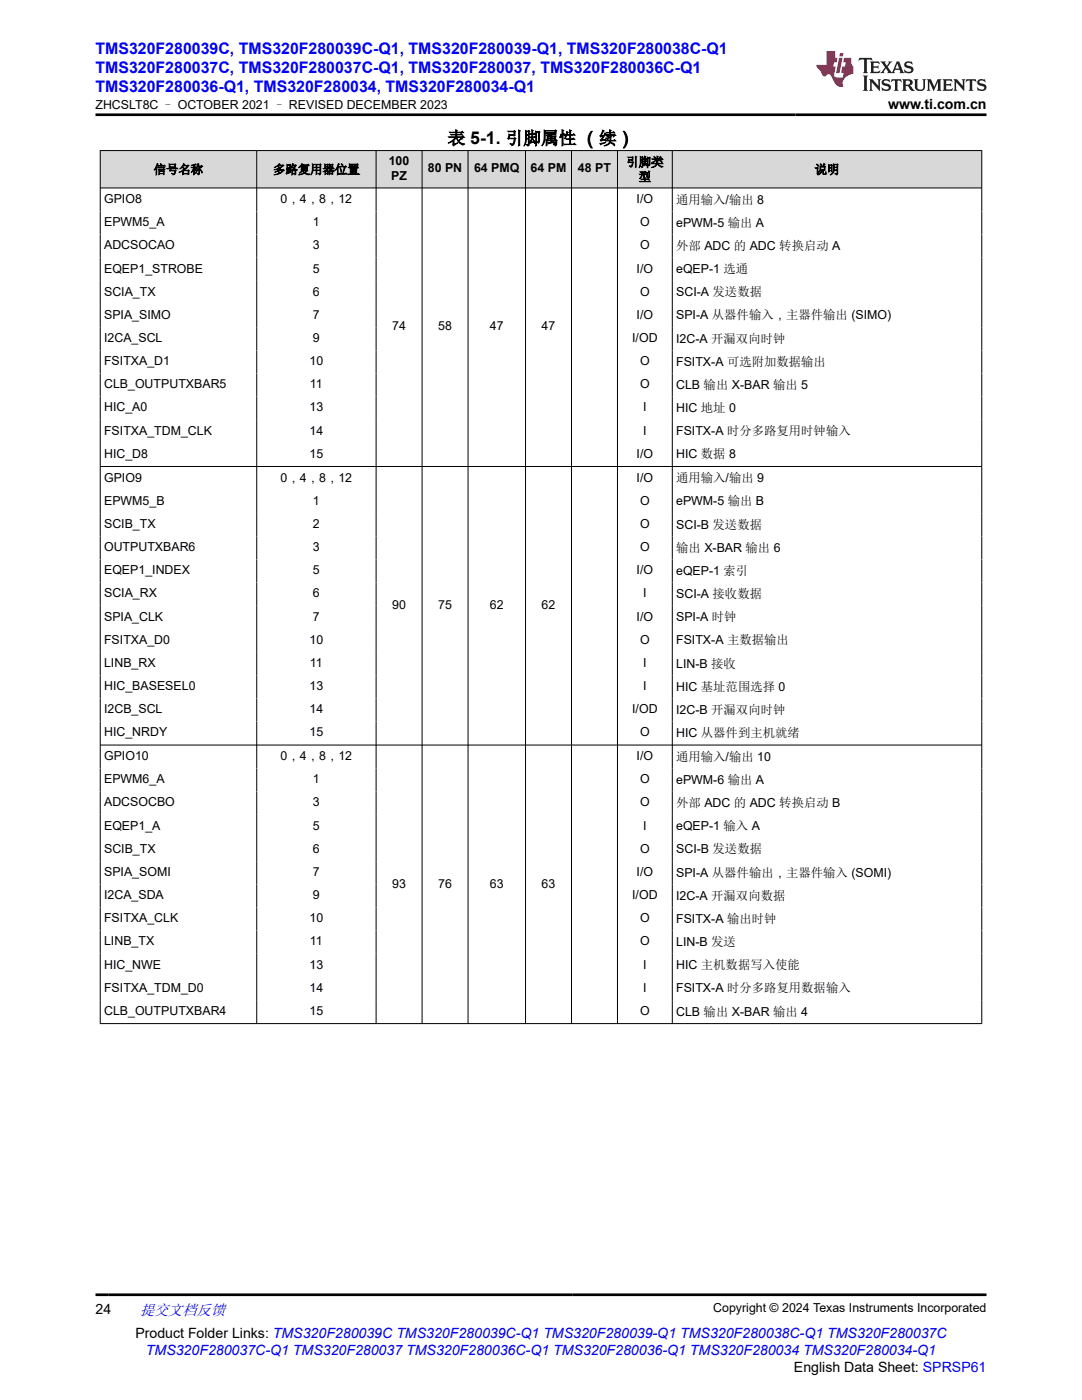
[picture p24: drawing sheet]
<svg xmlns="http://www.w3.org/2000/svg" width="216mm" height="279mm" viewBox="0 0 216 279" stroke-linecap="round" stroke-linejoin="round" font-family="sans-serif">
<defs><g id="words">
<text font-size="3.5" x="89.3" y="28.8">表 5-1. 引脚属性 （续）</text>
<g font-size="3.2" fill="#00f">
<text x="19.1" y="10.7">TMS320F280039C, TMS320F280039C-Q1, TMS320F280039-Q1, TMS320F280038C-Q1</text>
<text x="19.1" y="14.5">TMS320F280037C, TMS320F280037C-Q1, TMS320F280037, TMS320F280036C-Q1</text>
<text x="19.1" y="18.3">TMS320F280036-Q1, TMS320F280034, TMS320F280034-Q1</text>
</g>
<text font-size="3" fill="#00f" x="27.9" y="262.4">提交文档反馈</text>
<g font-size="2.8">
<text x="177.2" y="21.7">www.ti.com.cn</text>
<text x="19.1" y="262.1">24</text>
<text x="27" y="266.9">Product Folder Links: TMS320F280039C TMS320F280039C-Q1 TMS320F280039-Q1 TMS320F280038C-Q1 TMS320F280037C</text>
<text x="158.4" y="273.7">English Data Sheet: SPRSP61</text>
</g>
<text font-size="2.8" fill="#00f" x="29.1" y="270.3">TMS320F280037C-Q1 TMS320F280037 TMS320F280036C-Q1 TMS320F280036-Q1 TMS320F280034 TMS320F280034-Q1</text>
<g font-size="2.5">
<text x="19.1" y="21.8">ZHCSLT8C – OCTOBER 2021 – REVISED DECEMBER 2023</text>
<text x="30.7" y="34.7">信号名称</text>
<text x="54.5" y="34.7">多路复用器位置</text>
<text x="77.6" y="32.9">100</text>
<text x="78.1" y="35.9">PZ</text>
<text x="85.4" y="34.4">80 PN</text>
<text x="94.6" y="34.4">64 PMQ</text>
<text x="105.9" y="34.4">64 PM</text>
<text x="115.3" y="34.4">48 PT</text>
<text x="125" y="33.2">引脚类</text>
<text x="162.6" y="34.7">说明</text>
<text x="20.8" y="40.5">GPIO8</text>
<text x="56" y="40.5">0，4，8，12</text>
<text x="127" y="40.5">I/O</text>
<text x="127.4" y="36.1">型</text>
<text x="134.9" y="40.6">通用输入/输出 8</text>
<text x="20.8" y="45.1">EPWM5_A</text>
<text x="62.4" y="45.1">1</text>
<text x="127.7" y="45.1">O</text>
<text x="134.9" y="45.3">ePWM-5 输出 A</text>
<text x="20.8" y="49.8">ADCSOCAO</text>
<text x="62.4" y="49.8">3</text>
<text x="127.7" y="49.8">O</text>
<text x="134.9" y="49.9">外部 ADC 的 ADC 转换启动 A</text>
<text x="20.8" y="54.4">EQEP1_STROBE</text>
<text x="20.8" y="59">SCIA_TX</text>
<text x="62.4" y="54.4">5</text>
<text x="62.4" y="59">6</text>
<text x="127" y="54.4">I/O</text>
<text x="127.7" y="59">O</text>
<text x="134.9" y="54.5">eQEP-1 选通</text>
<text x="134.9" y="59.1">SCI-A 发送数据</text>
<text x="20.8" y="63.6">SPIA_SIMO</text>
<text x="62.4" y="63.6">7</text>
<text x="78.3" y="65.9">74</text>
<text x="87.4" y="65.9">58</text>
<text x="97.8" y="65.9">47</text>
<text x="108.1" y="65.9">47</text>
<text x="127" y="63.6">I/O</text>
<text x="134.9" y="63.8">SPI-A 从器件输入，主器件输出 (SIMO)</text>
<text x="20.8" y="68.3">I2CA_SCL</text>
<text x="62.4" y="68.3">9</text>
<text x="126.1" y="68.3">I/OD</text>
<text x="134.9" y="68.4">I2C-A 开漏双向时钟</text>
<text x="20.8" y="72.9">FSITXA_D1</text>
<text x="20.8" y="77.5">CLB_OUTPUTXBAR5</text>
<text x="61.8" y="72.9">10</text>
<text x="61.9" y="77.5">11</text>
<text x="127.7" y="72.9">O</text>
<text x="127.7" y="77.5">O</text>
<text x="134.9" y="73">FSITX-A 可选附加数据输出</text>
<text x="134.9" y="77.6">CLB 输出 X-BAR 输出 5</text>
<text x="20.8" y="82.1">HIC_A0</text>
<text x="61.8" y="82.1">13</text>
<text x="128.3" y="82.1">I</text>
<text x="134.9" y="82.2">HIC 地址 0</text>
<text x="20.8" y="86.7">FSITXA_TDM_CLK</text>
<text x="61.8" y="86.7">14</text>
<text x="128.3" y="86.7">I</text>
<text x="134.9" y="86.9">FSITX-A 时分多路复用时钟输入</text>
<text x="20.8" y="91.4">HIC_D8</text>
<text x="61.8" y="91.4">15</text>
<text x="127" y="91.4">I/O</text>
<text x="134.9" y="91.5">HIC 数据 8</text>
<text x="20.8" y="96.1">GPIO9</text>
<text x="20.8" y="100.7">EPWM5_B</text>
<text x="56" y="96.1">0，4，8，12</text>
<text x="62.4" y="100.7">1</text>
<text x="127" y="96.1">I/O</text>
<text x="127.7" y="100.7">O</text>
<text x="134.9" y="96.2">通用输入/输出 9</text>
<text x="134.9" y="100.9">ePWM-5 输出 B</text>
<text x="20.8" y="105.4">SCIB_TX</text>
<text x="62.4" y="105.4">2</text>
<text x="127.7" y="105.4">O</text>
<text x="134.9" y="105.5">SCI-B 发送数据</text>
<text x="20.8" y="110">OUTPUTXBAR6</text>
<text x="62.4" y="110">3</text>
<text x="127.7" y="110">O</text>
<text x="134.9" y="110.1">输出 X-BAR 输出 6</text>
<text x="20.8" y="114.6">EQEP1_INDEX</text>
<text x="20.8" y="119.2">SCIA_RX</text>
<text x="62.4" y="114.6">5</text>
<text x="62.4" y="119.2">6</text>
<text x="127" y="114.6">I/O</text>
<text x="128.3" y="119.2">I</text>
<text x="134.9" y="114.7">eQEP-1 索引</text>
<text x="134.9" y="119.3">SCI-A 接收数据</text>
<text x="20.8" y="123.8">SPIA_CLK</text>
<text x="62.4" y="123.8">7</text>
<text x="78.3" y="121.5">90</text>
<text x="87.4" y="121.5">75</text>
<text x="97.8" y="121.5">62</text>
<text x="108.1" y="121.5">62</text>
<text x="127" y="123.8">I/O</text>
<text x="134.9" y="124">SPI-A 时钟</text>
<text x="20.8" y="128.5">FSITXA_D0</text>
<text x="61.8" y="128.5">10</text>
<text x="127.7" y="128.5">O</text>
<text x="134.9" y="128.6">FSITX-A 主数据输出</text>
<text x="20.8" y="133.1">LINB_RX</text>
<text x="20.8" y="137.7">HIC_BASESEL0</text>
<text x="61.8" y="137.7">13</text>
<text x="61.9" y="133.1">11</text>
<text x="128.3" y="133.1">I</text>
<text x="128.3" y="137.7">I</text>
<text x="134.9" y="133.2">LIN-B 接收</text>
<text x="134.9" y="137.8">HIC 基址范围选择 0</text>
<text x="20.8" y="142.3">I2CB_SCL</text>
<text x="61.8" y="142.3">14</text>
<text x="126.1" y="142.3">I/OD</text>
<text x="134.9" y="142.5">I2C-B 开漏双向时钟</text>
<text x="20.8" y="147">HIC_NRDY</text>
<text x="61.8" y="147">15</text>
<text x="127.7" y="147">O</text>
<text x="134.9" y="147.1">HIC 从器件到主机就绪</text>
<text x="20.8" y="151.7">GPIO10</text>
<text x="56" y="151.7">0，4，8，12</text>
<text x="127" y="151.7">I/O</text>
<text x="134.9" y="151.8">通用输入/输出 10</text>
<text x="20.8" y="156.3">EPWM6_A</text>
<text x="20.8" y="160.9">ADCSOCBO</text>
<text x="62.4" y="156.3">1</text>
<text x="62.4" y="160.9">3</text>
<text x="127.7" y="156.3">O</text>
<text x="127.7" y="160.9">O</text>
<text x="134.9" y="156.4">ePWM-6 输出 A</text>
<text x="134.9" y="161.1">外部 ADC 的 ADC 转换启动 B</text>
<text x="20.8" y="165.6">EQEP1_A</text>
<text x="62.4" y="165.6">5</text>
<text x="128.3" y="165.6">I</text>
<text x="134.9" y="165.7">eQEP-1 输入 A</text>
<text x="20.8" y="170.2">SCIB_TX</text>
<text x="62.4" y="170.2">6</text>
<text x="127.7" y="170.2">O</text>
<text x="134.9" y="170.3">SCI-B 发送数据</text>
<text x="20.8" y="174.8">SPIA_SOMI</text>
<text x="20.8" y="179.4">I2CA_SDA</text>
<text x="62.4" y="174.8">7</text>
<text x="62.4" y="179.4">9</text>
<text x="78.3" y="177.1">93</text>
<text x="87.4" y="177.1">76</text>
<text x="97.8" y="177.1">63</text>
<text x="108.1" y="177.1">63</text>
<text x="126.1" y="179.4">I/OD</text>
<text x="127" y="174.8">I/O</text>
<text x="134.9" y="174.9">SPI-A 从器件输出，主器件输入 (SOMI)</text>
<text x="134.9" y="179.6">I2C-A 开漏双向数据</text>
<text x="20.8" y="184.1">FSITXA_CLK</text>
<text x="61.8" y="184.1">10</text>
<text x="127.7" y="184.1">O</text>
<text x="134.9" y="184.2">FSITX-A 输出时钟</text>
<text x="20.8" y="188.7">LINB_TX</text>
<text x="61.9" y="188.7">11</text>
<text x="127.7" y="188.7">O</text>
<text x="134.9" y="188.8">LIN-B 发送</text>
<text x="20.8" y="193.3">HIC_NWE</text>
<text x="20.8" y="197.9">FSITXA_TDM_D0</text>
<text x="61.8" y="193.3">13</text>
<text x="61.8" y="197.9">14</text>
<text x="128.3" y="193.3">I</text>
<text x="128.3" y="197.9">I</text>
<text x="134.9" y="193.4">HIC 主机数据写入使能</text>
<text x="20.8" y="202.5">CLB_OUTPUTXBAR4</text>
<text x="61.8" y="202.5">15</text>
<text x="127.7" y="202.5">O</text>
<text x="134.9" y="198">FSITX-A 时分多路复用数据输入</text>
<text x="134.9" y="202.7">CLB 输出 X-BAR 输出 4</text>
<text x="142.3" y="261.8">Copyright © 2024 Texas Instruments Incorporated</text>
</g>
</g></defs>
<g fill="#d8d8d8">
<path d="M20 30h175.9v7.5h-175.9z" fill-rule="evenodd"/>
<path d="M20.1 30.1h31.1v7.3h-31.1z" fill-rule="evenodd"/>
<path d="M51.3 30.1h23.7v7.3h-23.7z" fill-rule="evenodd"/>
<path d="M75.1 30.1h9.1v7.3h-9.1z" fill-rule="evenodd"/>
<path d="M84.3 30.1h9v7.3h-9z" fill-rule="evenodd"/>
<path d="M93.5 30.1h11.3v7.3h-11.3z" fill-rule="evenodd"/>
<path d="M104.9 30.1h9.1v7.3h-9.1z" fill-rule="evenodd"/>
<path d="M114.1 30.1h9v7.3h-9z" fill-rule="evenodd"/>
<path d="M123.3 30.1h10.8v7.3h-10.8z" fill-rule="evenodd"/>
<path d="M134.2 30.1h61.6v7.3h-61.6z" fill-rule="evenodd"/>
</g>
<g fill="none" stroke="#000" stroke-width=".2">
<path d="M19.9 30h176.1M19.9 37.5h176.1M20 30v174.3M51.2 30v174.3M75 30v174.3M84.2 30v174.3M93.4 30v174.3M104.9 30v174.3M114 30v174.3M123.2 30v174.3M134.1 30v174.3M195.9 30v174.3"/>
<path d="M19.9 93.1h176.1M19.9 148.7h176.1M19.9 204.3h176.1"/>
</g>
<path d="M171.5 11.6l-.2 .5 .5-.2h.6v.1v2.2l-.2 .4h1l-.2-.4v-2.2v-.1h.5l.6 .2-.2-.5zM173.6 12.3l.2 .4v1.5l-.2 .4h1.9l.1-.6a1.08 1.08 0 0 1-1.3 .2v-.7h.6l.4 .2v-.7l-.4 .2h-.6v-.5l.2-.2a1 1 0 0 1 1 .3l-.1-.5zM175.7 12.3l.9 1.1-1 1.2h.9l-.2-.2 .5-.8 .4 .8-.2 .2h1.6l-.2-.2 .2-.5h.9l.1 .5-.1 .2h.9l-.2-.3-.8-2h-.5l-.9 2.2-.9-1.1 .9-1.1h-.8l.2 .2-.4 .6-.4-.6 .2-.2zM179 12.7l.4 1h-.7zM180.7 12.4a.65 .65 0 0 0-.2 .7 .65 .65 0 0 0 .6 .5l.6 .1 .1 .3a.79 .79 0 0 1-.7 .4 .79 .79 0 0 1-.7-.5l.1 .7 .2-.1a.93 .93 0 0 0 1.1 .1 .93 .93 0 0 0 .4-1 1.46 1.46 0 0 0-1.2-.6l-.1-.3a1.09 1.09 0 0 1 1.2 .2l-.2-.6-.1 .1-.5-.2zM172.2 15.1l.2 .4v2.2l-.2 .4h1l-.2-.4v-2.2l.2-.4zM173.4 15.8l.2 .4v1.5l-.2 .4h.8l-.3-.4 .1-1.3 1.6 1.8v-2l.2-.4h-.7l.1 .2 .1 1.1-1.2-1.3zM176.2 15.9a.65 .65 0 0 0-.2 .8 .65 .65 0 0 0 .6 .4l.6 .2 .1 .2a.79 .79 0 0 1-.7 .4 .79 .79 0 0 1-.7-.5l.1 .7 .2-.1a.93 .93 0 0 0 1.1 .1 .93 .93 0 0 0 .4-.9 1.46 1.46 0 0 0-1.2-.6l-.1-.4a1.09 1.09 0 0 1 1.2 .2l-.1-.6-.2 .1-.5-.1zM177.9 15.8l-.1 .6a.63 .63 0 0 1 .8-.3v1.6l-.3 .4h1l-.2-.4v-1.6a.66 .66 0 0 1 .8 .3l-.1-.6zM180 15.8l.2 .4v1.5l-.2 .4h1l-.2-.2-.1-.7h.5l.1 .2a.79 .79 0 0 0 1.2 .6l-1-.9a.61 .61 0 0 0 .6-.6 .61 .61 0 0 0-.5-.7zM180.8 16.1h.1a.47 .47 0 0 1 .5 .1 .47 .47 0 0 1 .1 .5l-.1 .1-.7 .1zM182.3 15.8l.2 .2a2.27 2.27 0 0 0 .4 2 1.04 1.04 0 0 0 1.7-.7v-1.3l.2-.2h-.8l.2 .4v1.1a.6 .6 0 0 1-.6 .6 .6 .6 0 0 1-.6-.6v-1.1l.3-.4zM184.9 15.8l.2 .4v1.5l-.2 .4h.8l-.3-.4v-1.4l.9 1.9 .9-1.9v1.4l-.3 .4h1l-.2-.4v-1.5l.2-.4h-.8l-.7 1.5-.6-1.5zM188.1 15.8l.2 .4v1.5l-.2 .4h1.9l.1-.6a1.09 1.09 0 0 1-1.3 .2v-.7h.6l.4 .2v-.6l-.4 .2h-.6v-.6l.2-.1a1.01 1.01 0 0 1 1 .3l-.1-.6zM190.2 15.8l.3 .4v1.5l-.3 .4h.8l-.2-.4v-1.3l1.6 1.8v-2l.2-.4h-.7l.2 .2v1.1l-1.2-1.3zM192.8 15.8l-.1 .6a.63 .63 0 0 1 .8-.3v1.6l-.3 .4h1l-.2-.4v-1.6a.66 .66 0 0 1 .8 .3l-.1-.6zM195.2 15.9a.65 .65 0 0 0-.2 .8 .65 .65 0 0 0 .6 .4l.6 .2 .2 .2a.79 .79 0 0 1-.7 .4 .79 .79 0 0 1-.7-.5l.1 .7 .2-.1a.93 .93 0 0 0 1 .1 .93 .93 0 0 0 .5-.9 1.46 1.46 0 0 0-1.3-.6v-.4a1.09 1.09 0 0 1 1.2 .2l-.2-.6-.2 .1-.5-.1z" fill="#231f20"/>
<path d="M164.9 10.2v2.8h-2l.1 .3 .8 1a.95 .95 0 0 0 1 .9 .59 .59 0 0 1 .5-.4 .59 .59 0 0 1 .5 .4l.4 .7a1.59 1.59 0 0 0 2.1 1.4 1.61 1.61 0 0 1 1-2.3l1-.3-.1-1.5a1.59 1.59 0 0 1-.3-1.7h-1.5l-.2 .9h.6l-.2 .9h-.5l-.2 1v.2l.4 .1-.1 .9h-.7a.73 .73 0 0 1-1-.7l.3-1.5h-.5l.1-.9h.5l.2-.9h-.5v-1.3zM167.4 11.5l-.6 3.1h.7l.6-3.1zM167.6 10.6l-.1 .6h.7l.1-.6z" fill="#ed1c24"/>
<path d="M19.1 22.9h177.8M19.1 258.4h177.8" fill="none" stroke="#000" stroke-width=".53"/>
<use href="#words"/>
</svg>
